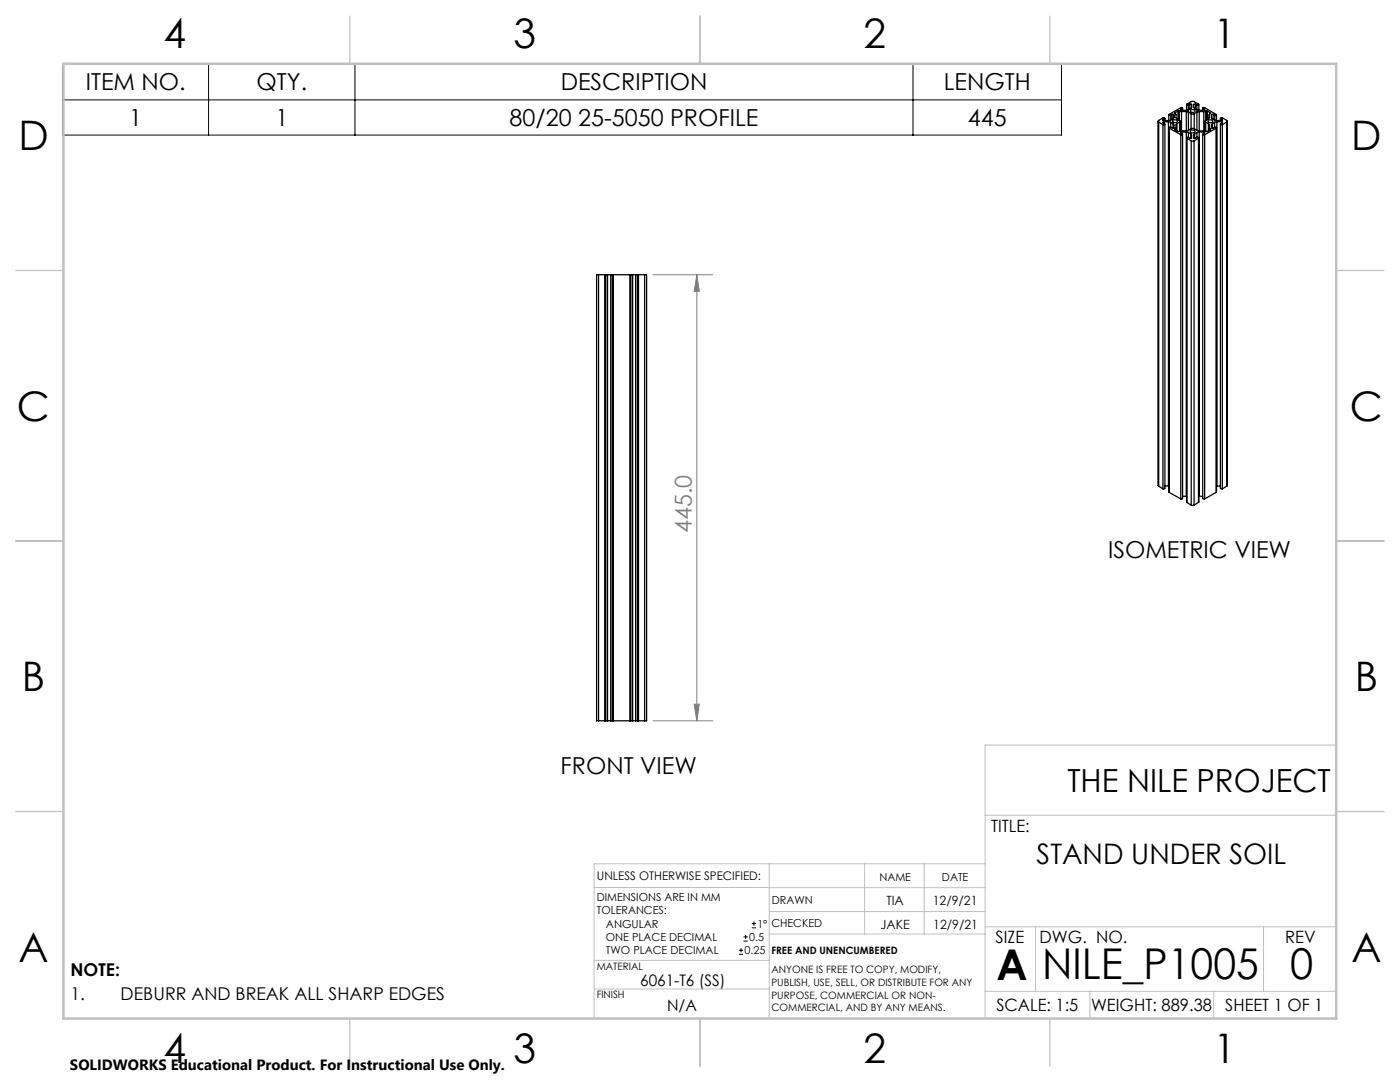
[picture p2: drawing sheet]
<svg xmlns="http://www.w3.org/2000/svg" width="279mm" height="216mm" viewBox="0 0 279 216" stroke-linecap="round" stroke-linejoin="round" font-family="sans-serif">
<defs><g id="words">
<g font-size="8.5">
<text x="198.9" y="195.5">A</text>
<text x="208" y="195.4">NILE_P1005</text>
<text x="257.4" y="195.4">0</text>
</g>
<g font-size="8.1">
<text x="32.7" y="9.7">4</text>
<text x="102.5" y="9.7">3</text>
<text x="172.4" y="9.7">2</text>
<text x="242.2" y="9.7">1</text>
<text x="3.7" y="30">D</text>
<text x="269.7" y="30">D</text>
<text x="3.4" y="83.9">C</text>
<text x="269.4" y="83.9">C</text>
<text x="4.4" y="137.9">B</text>
<text x="270.4" y="137.9">B</text>
<text x="3.7" y="191.9">A</text>
<text x="269.7" y="191.9">A</text>
<text x="32.7" y="212.2">4</text>
<text x="102.5" y="212.2">3</text>
<text x="172.4" y="212.2">2</text>
<text x="242.2" y="212.2">1</text>
</g>
<text font-size="6.3" x="213" y="158">THE NILE PROJECT</text>
<text font-size="5.6" x="206.9" y="172.3">STAND UNDER SOIL</text>
<g font-size="4.7">
<text x="17.1" y="18">ITEM NO.</text>
<text x="51.2" y="18">QTY.</text>
<text x="111.9" y="18">DESCRIPTION</text>
<text x="188.4" y="18">LENGTH</text>
<text x="25.8" y="25.1">1</text>
<text x="55" y="25.1">1</text>
<text x="101.7" y="25.1">80/20 25-5050 PROFILE</text>
<text x="193.2" y="25.1">445</text>
<text x="221.2" y="111.2">ISOMETRIC VIEW</text>
<text x="111.9" y="154.4">FRONT VIEW</text>
</g>
<text font-size="4.7" fill="#808080" x="138.1" y="106.4" transform="rotate(-90 138.1 106.4)">445.0</text>
<g font-size="3.5">
<text x="14.1" y="194.7">NOTE:</text>
<text x="14.1" y="199.5">1.</text>
<text x="24.1" y="199.5">DEBURR AND BREAK ALL SHARP EDGES</text>
</g>
<g font-size="3.4">
<text x="197.8" y="166">TITLE:</text>
<text x="198.7" y="188.1">SIZE</text>
<text x="207.5" y="188.1">DWG. NO.</text>
<text x="256.5" y="188.2">REV</text>
<text x="198.8" y="201.7">SCALE: 1:5</text>
<text x="217.7" y="201.8">WEIGHT: 889.38</text>
<text x="244.5" y="201.7">SHEET 1 OF 1</text>
</g>
<g font-size="3.2">
<text x="127.8" y="196.7">6061-T6 (SS)</text>
<text x="133.1" y="201.8">N/A</text>
</g>
<text font-size="3" x="14" y="213.5">SOLIDWORKS Educational Product. For Instructional Use Only.</text>
<g font-size="2.5">
<text x="175.7" y="185.4">JAKE</text>
<text x="176.9" y="180.6">TIA</text>
<text x="186.2" y="180.6">12/9/21</text>
<text x="186.3" y="185.3">12/9/21</text>
</g>
<text font-size="2.4" x="119.1" y="175.6">UNLESS OTHERWISE SPECIFIED:</text>
<g font-size="2.2">
<text x="119.1" y="179.8">DIMENSIONS ARE IN MM</text>
<text x="175.5" y="175.9">NAME</text>
<text x="188" y="175.9">DATE</text>
<text x="119.1" y="182.5">TOLERANCES:</text>
<text x="120.9" y="185.1">ANGULAR</text>
<text x="151.2" y="185.1">1°</text>
<text x="154" y="185">CHECKED</text>
<text x="154" y="180.3">DRAWN</text>
<text x="120.9" y="187.8">ONE PLACE DECIMAL</text>
<text x="120.9" y="190.4">TWO PLACE DECIMAL</text>
<text x="148.6" y="190.4">0.25</text>
<text x="149.5" y="187.8">0.5</text>
</g>
<g font-size="2">
<text x="154" y="190.4">FREE AND UNENCUMBERED</text>
<text x="119.1" y="193.5">MATERIAL</text>
<text x="154" y="194.2">ANYONE IS FREE TO COPY, MODIFY,</text>
<text x="154" y="196.7">PUBLISH, USE, SELL, OR DISTRIBUTE FOR ANY</text>
<text x="119.1" y="199.2">FINISH</text>
<text x="154" y="199.2">PURPOSE, COMMERCIAL OR NON-</text>
<text x="154" y="201.8">COMMERCIAL, AND BY ANY MEANS.</text>
</g>
</g></defs>
<g fill="none" stroke="#000" stroke-width=".2">
<path d="M12.5 12.7h199.3v14.3h-199.3zM12.5 19.9h199.3M41.6 12.7v14.3M70.8 12.7v14.3M182.2 12.7v14.3M147.5 190.4h.8M147.5 189.6h.8M147.9 189.2v.8M148.4 187.8h.8M148.4 186.9h.8M148.8 186.5v.9M150 185.1h.9"/>
<path d="M150 184.3h.9M150.5 183.9v.8"/>
</g>
<path d="M130.3 54.8h11.9M139.1 54.8v89M139.1 54.8l.5 3.3h-1.1zM130.3 143.8h11.9M138.5 140.5h1.1l-.5 3.3z" fill="none" stroke="#808080" stroke-width=".2"/>
<g fill="none" stroke="#c0c0c0" stroke-width=".2">
<path d="M266.7 148.7h-70.1v54.5M118.6 177.1h34.9M153.5 172.4v30.8M153.5 177.1h43.1M172.5 172.4v14M184.4 172.4v14M196.6 172.4h-78v30.8M196.6 162.7h70.1M118.6 197.3h34.9M118.6 191.6h34.9M153.5 186.4h43.1M153.5 181.9h43.1"/>
<path d="M196.6 197.8h70.1M196.6 184.9h70.1M206.7 184.9v12.9M217.5 197.8v5.4M242.2 197.8v5.4M252.2 184.9v12.9"/>
</g>
<path d="M69.8 3.2v9.5M139.7 3.2v9.5M209.5 3.2v9.5M3.1 54h9.6M266.7 54h9.5M3.1 107.9h9.6M266.7 107.9h9.5M3.1 161.9h9.6M266.7 161.9h9.5M69.8 203.2v9.6M139.7 203.2v9.6M209.5 203.2v9.6" fill="none" stroke="#c0c0c0" stroke-width=".25"/>
<path d="M12.7 12.7h254v190.5h-254z" fill="none" stroke="#c0c0c0" stroke-width=".5"/>
<path d="M139.1 54.8l.5 3.3h-1.1zM138.5 140.5h1.1l-.5 3.3z" fill="#808080"/>
<g fill="none" stroke="#000" stroke-width=".25">
<path d="M231.1 24.2v72.7l.1 .1M231.2 24.3l.9 .6M231.2 24.3v72.7M232.1 24.9v72.6M232.1 23.9v.2l1.5-.1M232.1 23.9v.1M232.3 24.3l-.2 .1 .4 .4-.4 .1M232.3 24.3h.9M232.3 24.3v.3M232.4 23.7v-.2h-.3l-.9 .6-.1 .1 .1 .1M232.4 23.7l-.3 .2M232.4 23.7v.4"/>
<path d="M232.5 24.8v72.6l-.4 .1M232.5 23.6v.5M233.2 24.3l.4 .1M233.2 24.3v72.7M233.3 25.5v72.7M233.3 22.9v1.2M233.3 25.6l2.4 1.3M233.3 25.6v72.6M233.6 25.4h-.3v.2M233.6 24.4l.5 .3M233.6 23v1M233.6 24.4v1"/>
<path d="M233.9 22.8l.4 .1v.6l-.7 .5M233.9 22.8l-.3 .2M233.9 22.8v1M234.1 24.7l.2 .2v.6l-.3 .1-.4-.2M234.1 24a.46 .46 0 0 1 .5-.1 .46 .46 0 0 1 .3 .4 .54 .54 0 0 1-.9-.2zM234.1 24.7v.9M234.5 25.9l.6 .3 .7-.1M234.5 22.5v.1M234.5 22.6l.2 .2v.8l.8 .5-.1 .3M234.5 25.8v.1M234.5 25.7v.1M234.5 25.7v.2"/>
<path d="M234.7 25.5l-.2 .2M234.9 24.7l-.2 .2v1.1M234.9 24.7v1.4M235.1 22.2h.2M235.1 22.2l-.6 .3M235.1 22.2v1.6M235.3 22.2h.1M235.3 22.2v1.8M235.3 22.2l.5 .1M235.4 24.4l-.5 .3M235.4 24.4v1.8M235.5 24.2v1.9"/>
<path d="M235.7 21.8v.2M235.7 26.9v72.7M235.8 26.4l-.2 .1 .3 .2a.17 .17 0 0 1 0 .2 .17 .17 0 0 1-.2 0M235.8 26.4h.9M235.8 26.1h.9M235.8 22.3h.9M235.8 22.3v3.8M235.8 26.4v.2M235.9 21.7a.17 .17 0 0 0 0-.3 .17 .17 0 0 0-.2 .1l-2.4 1.4 .3 .1M235.9 21.7l-.2 .1M235.9 21.7v.3M236 26.8v72.7l-.3 .1"/>
<path d="M236 21.6v.4M236.7 26.4l.5 .1M236.7 22.3l.5 .1M236.7 22.3v3.8M236.7 26.4v72.6M236.8 20.8v1.2M236.8 27.5l.1 72.8M237.2 21h-.3l-.1-.2 1.1-.6h.3l1.1 .6-.4 .2M237.2 26l-.5 .1M237.2 26.5l.4 .2M237.2 22.4l.5 .3M237.2 21v.9"/>
<path d="M237.2 22.4v3.6M237.2 26.5v.9M237.5 20.8h.3v.7l-.7 .5h-1.4v-.2M237.5 20.8l-.3 .2M237.5 20.8v1M237.6 22a.58 .58 0 0 1 .9 .2 .52 .52 0 0 1-.5 .2 .52 .52 0 0 1-.4-.4zM237.6 26.7l.2 .2v.7h-.3l-.5-.2-.2 .2 .9 .5M237.6 26a.46 .46 0 0 1 .6-.1 .46 .46 0 0 1 .2 .5 .49 .49 0 0 1-.5 .1 .49 .49 0 0 1-.3-.4zM237.6 26.7v.9M237.7 25.7h.6M237.7 22.7h.6M237.7 25.7l-.5 .3"/>
<path d="M237.7 22.7v3M237.7 28.1h.6M237.7 28.1v72.7M238.3 28.1v72.7M238.3 25.7l.6 .3M238.3 22.7v3M238.4 26.7l-.2 .3v.6h.3l.5-.2 .2 .2M238.4 26.7v.9M238.6 20.8h-.4l.1 .8 .8 .4h1.3v-.2M238.6 20.8l.3 .2M238.6 20.8v1M238.9 26l.4 .1"/>
<path d="M238.9 26.5l-.5 .2M238.9 22.4l-.6 .3M238.9 21v.9M238.9 22.4v3.6M238.9 26.5v.9M239.2 27.6l-.9 .5M239.2 27.6v72.7M239.3 27.5l-.1 72.8M239.3 20.8v1.2M239.3 26.4l-.4 .1M239.3 22.3l-.4 .1M239.3 26.4h.9"/>
<path d="M239.3 26.1h.9M239.3 22.3h.9M239.3 22.3v3.8M239.3 26.4v72.6M240 26.8v72.7l.4 .1M240 21.6v.4M240.1 21.7v-.2l.2-.1 2.5 1.5-.4 .1M240.1 21.7l.3 .1M240.1 21.7v.3M240.2 26.4l.3 .1-.5 .3 .4 .1M240.2 22.3v3.8M240.2 26.4v.2"/>
<path d="M240.4 21.8v.2M240.4 26.9v72.7M240.5 24.2v1.9M240.6 24.4l.6 .3M240.6 24.4v1.8M240.7 22.2l-.5 .1M240.7 22.2h.1M240.7 22.2v1.8M240.7 22.2h.2M240.9 22.2l.6 .3M240.9 22.2v1.6M241.2 24a.49 .49 0 0 1 .5-.1 .49 .49 0 0 1 .3 .4 .54 .54 0 0 1-.9-.2z"/>
<path d="M241.2 24.7l.1 .2v1.1M241.2 24.7v1.4M241.3 25.5l.2 .4M241.5 25.9l-.6 .3-.7-.1M241.5 25.8v.1M241.5 22.6l-.2 .3v.7l-.8 .5 .1 .3M241.5 22.5v.1M242 24.7l-.2 .2v.6l.6-.1a.17 .17 0 0 1 .3-.1 .17 .17 0 0 1 0 .3M242 24.7v.9M242.1 22.8h-.3v.7l.6 .5 1.5 .1v-.2M242.1 22.8l.3 .2M242.1 22.8v1"/>
<path d="M242.4 24.4l-.4 .3M242.4 24.4v1M242.4 23v1M242.7 25.6l-2.3 1.3M242.7 25.6v72.6M242.8 25.5l-.1 72.7M242.8 22.9v1.2M242.9 24.3l-.5 .1M242.9 24.3h.9M242.9 24.3v72.7M243.6 24.8v72.6l.3 .1M243.6 23.6v.5"/>
<path d="M243.6 23.7v-.2h.3l.9 .5 .1 .1-.1 .2M243.6 23.7l.3 .2M243.6 23.7v.4M243.8 24.3l.2 .2-.4 .3 .3 .1M243.8 24.3v.3M243.9 23.9v.1M243.9 24.9v72.6M244.8 24.3l-.9 .6M244.8 24.3v72.7M244.9 24.2v72.7l-.1 .1M119.5 54.8h-.4v89h.4M119.5 54.8v89"/>
<path d="M119.5 54.8h1.2M120.7 54.8h.2M120.7 54.8v89M120.9 54.8h.3M120.9 54.8v89M121.2 54.8h.7M121.2 54.8v89M121.9 54.8h.3M121.9 54.8v89M122.2 54.8h.2M122.2 54.8v89M122.4 54.8v89"/>
<path d="M122.4 54.8h3.3M125.7 54.8h.2M125.7 54.8v89M125.9 54.8h.4M125.9 54.8v89M126.3 54.8h.6M126.3 54.8v89M126.9 54.8h.3M126.9 54.8v89M127.2 54.8h.2M127.2 54.8v89M127.4 54.8v89"/>
<path d="M127.4 54.8h1.3M128.7 54.8h.3v89h-.3M128.7 54.8v89M231.2 97l.9 .5M232.5 97h.8M233.3 98.2l2.4 1.4M236 99h.7M236.7 99h.1M239.3 99h.1M239.3 99h.7M242.7 98.2l-2.3 1.4M242.8 97h.1"/>
<path d="M242.9 97h.7M244.8 97l-.9 .5M236.8 100.2l.1 .1M236.9 100.3l.8 .5M237.7 100.8h.6M239.2 100.3l-.9 .5M119.5 143.8h1.2M120.7 143.8h.2M120.9 143.8h.3M121.2 143.8h.7M121.9 143.8h.3M122.2 143.8h.2"/>
<path d="M122.4 143.8h3.3M125.7 143.8h.2M125.9 143.8h.4M126.3 143.8h.6M126.9 143.8h.3M127.2 143.8h.2M127.4 143.8h1.3"/>
</g>
<use href="#words"/>
</svg>
